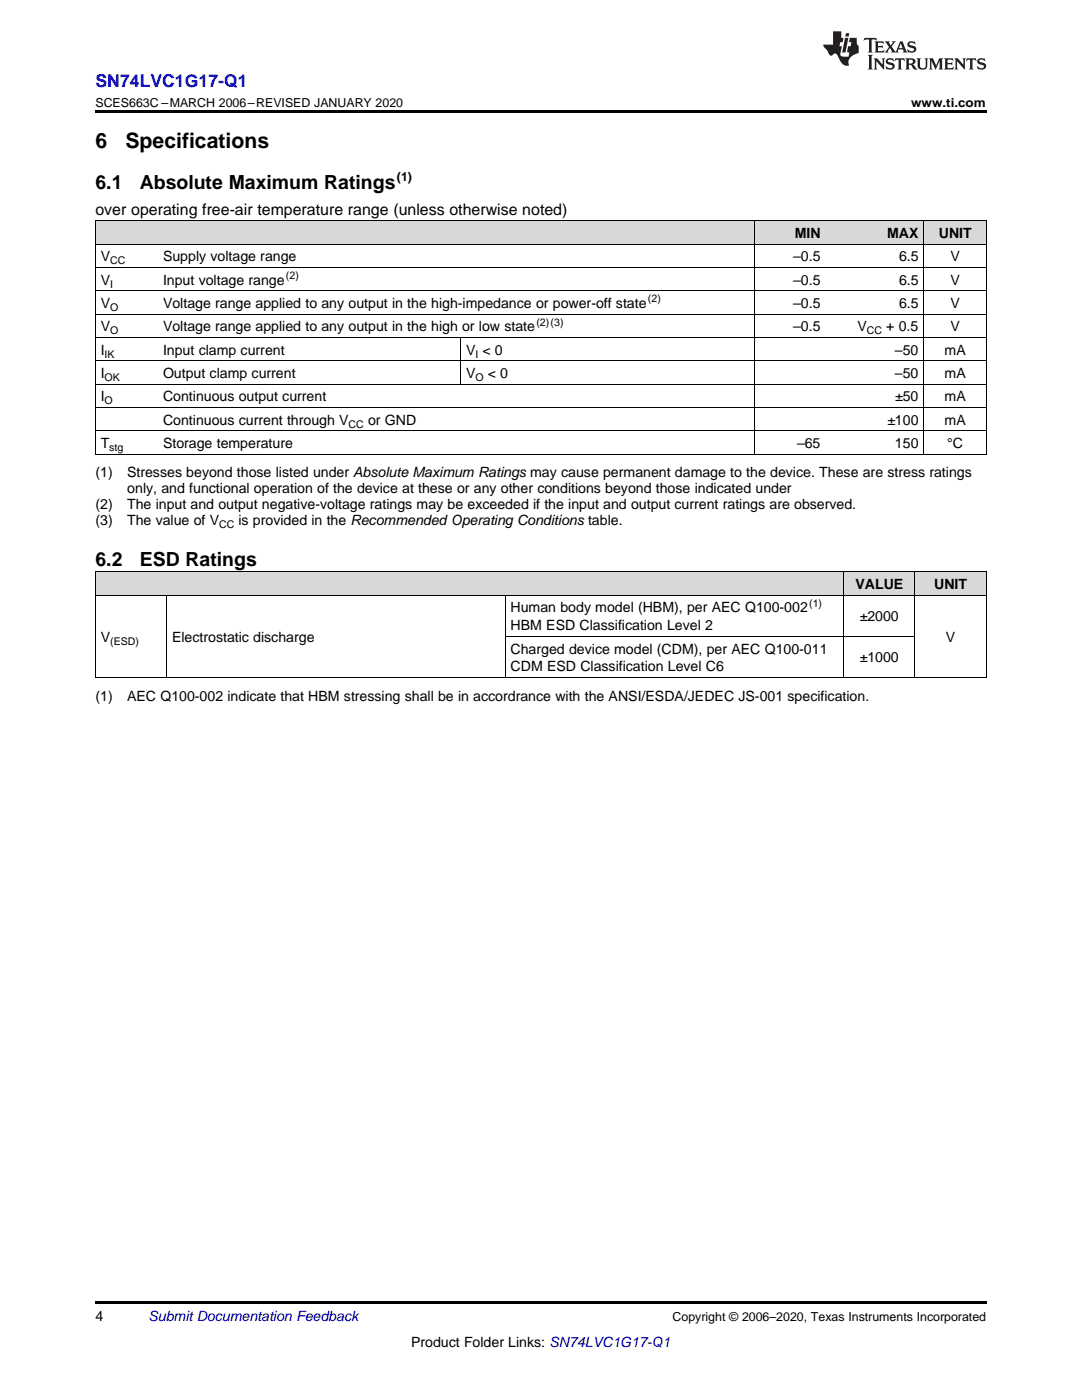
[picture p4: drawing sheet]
<svg xmlns="http://www.w3.org/2000/svg" width="216mm" height="279mm" viewBox="0 0 216 279" stroke-linecap="round" stroke-linejoin="round" font-family="sans-serif">
<defs><g id="words">
<g font-size="4.2">
<text x="19" y="29.6">6</text>
<text x="25" y="29.6">Specifications</text>
</g>
<g font-size="3.9">
<text x="19" y="37.7">6.1</text>
<text x="27.9" y="37.7">Absolute Maximum Ratings</text>
<text x="19" y="112.9">6.2</text>
<text x="27.9" y="112.9">ESD Ratings</text>
</g>
<text font-size="3.5" fill="#00f" x="19" y="17.3">SN74LVC1G17-Q1</text>
<text font-size="3.2" x="19" y="42.9">over operating free-air temperature range (unless otherwise noted)</text>
<g font-size="2.8">
<text x="158.6" y="47.5">MIN</text>
<text x="177" y="47.5">MAX</text>
<text x="187.3" y="47.5">UNIT</text>
<text x="20.1" y="52.2">V</text>
<text x="32.5" y="52.2">Supply voltage range</text>
<text x="158.3" y="52.2">–0.5</text>
<text x="179.4" y="52.2">6.5</text>
<text x="189.7" y="52.2">V</text>
<text x="20.1" y="56.8">V</text>
<text x="32.5" y="56.8">Input voltage range</text>
<text x="158.3" y="56.8">–0.5</text>
<text x="179.4" y="56.8">6.5</text>
<text x="189.7" y="56.8">V</text>
<text x="20.1" y="61.5">V</text>
<text x="32.5" y="61.5">Voltage range applied to any output in the high-impedance or power-off state</text>
<text x="158.3" y="61.5">–0.5</text>
<text x="179.4" y="61.5">6.5</text>
<text x="189.7" y="61.5">V</text>
<text x="20.1" y="66.1">V</text>
<text x="20.1" y="70.8">I</text>
<text x="32.5" y="66.1">Voltage range applied to any output in the high or low state</text>
<text x="32.5" y="70.8">Input clamp current</text>
<text x="93" y="70.8">V &lt; 0</text>
<text x="158.3" y="66.1">–0.5</text>
<text x="171.1" y="66.1">V</text>
<text x="176.8" y="66.1">+ 0.5</text>
<text x="178.6" y="70.8">–50</text>
<text x="188.5" y="70.8">mA</text>
<text x="189.7" y="66.1">V</text>
<text x="20.1" y="75.5">I</text>
<text x="32.5" y="75.5">Output clamp current</text>
<text x="93" y="75.5">V</text>
<text x="97.3" y="75.5">&lt; 0</text>
<text x="178.6" y="75.5">–50</text>
<text x="188.5" y="75.5">mA</text>
<text x="20.1" y="80.1">I</text>
<text x="32.5" y="80.1">Continuous output current</text>
<text x="178.6" y="80.1">±50</text>
<text x="188.5" y="80.1">mA</text>
<text x="20.1" y="89.4">T</text>
<text x="32.5" y="84.8">Continuous current through V</text>
<text x="32.5" y="89.4">Storage temperature</text>
<text x="73.5" y="84.8">or GND</text>
<text x="159" y="89.4">–65</text>
<text x="177.1" y="84.8">±100</text>
<text x="178.6" y="89.4">150</text>
<text x="188.5" y="84.8">mA</text>
<text x="189" y="89.4">°C</text>
<text x="19" y="95.3">(1)</text>
<text x="25.4" y="95.3">Stresses beyond those listed under Absolute Maximum Ratings may cause permanent damage to the device. These are stress ratings</text>
<text x="19" y="101.6">(2)</text>
<text x="25.4" y="101.6">The input and output negative-voltage ratings may be exceeded if the input and output current ratings are observed.</text>
<text x="25.4" y="98.5">only, and functional operation of the device at these or any other conditions beyond those indicated under</text>
<text x="19" y="104.8">(3)</text>
<text x="25.4" y="104.8">The value of V</text>
<text x="47.6" y="104.8">is provided in the Recommended Operating Conditions table.</text>
<text x="170.7" y="117.5">VALUE</text>
<text x="186.4" y="117.5">UNIT</text>
<text x="101.9" y="122.2">Human body model (HBM), per AEC Q100-002</text>
<text x="101.9" y="125.8">HBM ESD Classification Level 2</text>
<text x="171.6" y="124">±2000</text>
<text x="20.1" y="128.1">V</text>
<text x="34.3" y="128.1">Electrostatic discharge</text>
<text x="101.9" y="130.4">Charged device model (CDM), per AEC Q100-011</text>
<text x="188.7" y="128.1">V</text>
<text x="101.9" y="134">CDM ESD Classification Level C6</text>
<text x="171.6" y="132.2">±1000</text>
<text x="19" y="139.8">(1)</text>
<text x="25.4" y="139.8">AEC Q100-002 indicate that HBM stressing shall be in accordrance with the ANSI/ESDA/JEDEC JS-001 specification.</text>
<text x="19" y="263.6">4</text>
<text x="82" y="268.9">Product Folder Links: SN74LVC1G17-Q1</text>
</g>
<text font-size="2.8" fill="#0000c8" x="29.6" y="263.6">Submit Documentation Feedback</text>
<g font-size="2.5">
<text x="19" y="21.4">SCES663C –MARCH 2006–REVISED JANUARY 2020</text>
<text x="181.8" y="21.4">www.ti.com</text>
<text x="79.2" y="36.2">(1)</text>
<text x="134.2" y="263.6">Copyright © 2006–2020, Texas Instruments Incorporated</text>
</g>
<g font-size="2.1">
<text x="22" y="52.7">CC</text>
<text x="22" y="57.4">I</text>
<text x="57.1" y="55.7">(2)</text>
<text x="22" y="62.1">O</text>
<text x="107" y="65">(2)(3)</text>
<text x="129.3" y="60.4">(2)</text>
<text x="20.9" y="71.4">IK</text>
<text x="22" y="66.7">O</text>
<text x="94.9" y="71.4">I</text>
<text x="173" y="66.7">CC</text>
<text x="20.9" y="76">OK</text>
<text x="94.9" y="76">O</text>
<text x="20.9" y="80.7">O</text>
<text x="21.8" y="90">stg</text>
<text x="69.6" y="85.3">CC</text>
<text x="43.7" y="105.4">CC</text>
<text x="161.5" y="121.1">(1)</text>
<text x="22" y="128.7">(ESD)</text>
</g>
</g></defs>
<g fill="#d8d8d8">
<path d="M19 114.2h14.3v4.6h-14.3z"/>
<path d="M33.3 114.2h67.5v4.6h-67.5z"/>
<path d="M100.8 114.2h67.6v4.6h-67.6z"/>
<path d="M168.4 114.2h14.2v4.6h-14.2z"/>
<path d="M182.6 114.2h14.2v4.6h-14.2z"/>
<path d="M19 44.1h12.5v4.7h-12.5z"/>
<path d="M31.5 44.1h60.4v4.7h-60.4z"/>
<path d="M91.9 44.1h58.7v4.7h-58.7z"/>
<path d="M150.6 44.1h14.2v4.7h-14.2z"/>
<path d="M164.8 44.1h19.6v4.7h-19.6z"/>
<path d="M184.4 44.1h12.4v4.7h-12.4z"/>
</g>
<path d="M19 22h177.8v.5h-177.8zM19 135.2l.2 .1zM100.7 135.2l.1 .1zM168.3 135.2l.1 .1zM182.5 135.2l.1 .1zM196.7 135.2l.1 .1zM19 259.7h177.8v.5h-177.8z" fill="#000"/>
<g fill="none" stroke="#000" stroke-width=".2">
<path d="M19 58h177.8M19 53.4h177.8M19 48.7h177.8M19 44.1h177.8M19.1 44.1v46.6M150.5 44.1v46.6M184.3 44.1v46.6M196.8 44.1v46.6M19 76.7h177.8M19 72h177.8M19 67.4h177.8M19 62.7h177.8"/>
<path d="M91.9 67.4v9.3M19 90.6h177.8M19 86h177.8M19 81.3h177.8M19 118.8h177.8M19 114.1h177.8M19.1 114.1v21.2M33.2 118.8v16.5M100.8 118.8v16.5M168.3 114.1v21.2M182.5 114.1v21.2M196.8 114.1v21.2"/>
<path d="M19 135.2h177.8M100.8 127h81.8"/>
</g>
<g fill="#231f20">
<path d="M172.5 7.6l-.1 .5 .4-.2h.6v.1v2.1l-.2 .4h.9l-.2-.4v-2.1l.1-.1h.5l.5 .2-.2-.5zM174.5 8.3l.2 .3v1.5l-.2 .4h1.8l.2-.6a1.04 1.04 0 0 1-1.3 .2v-.7h.6l.3 .2v-.6l-.3 .2h-.6v-.6l.8-.1 .4 .3-.2-.5zM176.5 8.3l.9 1.1-.9 1.1h.8l-.2-.2 .4-.7 .5 .7-.2 .2h1.5l-.2-.2 .2-.4h.9l.1 .4-.2 .2h1l-.3-.3-.7-1.9h-.5l-.9 2-.8-1 .9-1h-.8l.1 .3-.4 .5-.3-.6 .1-.2zM179.7 8.6l.4 1h-.7zM181.3 8.4a.63 .63 0 0 0-.2 .7 .63 .63 0 0 0 .6 .4l.6 .2 .1 .2a.75 .75 0 0 1-.7 .4 .75 .75 0 0 1-.6-.5l.1 .7 .1-.1a1.11 1.11 0 0 0 1.5-.6 1.13 1.13 0 0 0-1.2-.8l-.1-.4a1.04 1.04 0 0 1 1.2 .2l-.2-.5-.2 .1-.4-.2zM173.2 10.9l.2 .4v2.2l-.2 .4h1l-.3-.4v-2.2l.3-.4zM174.3 11.6l.3 .4v1.5l-.3 .4h.8l-.2-.4v-1.3l1.5 1.7v-1.9l.2-.4h-.7l.2 .4v.9l-1.1-1.3zM177 11.8a.62 .62 0 0 0-.2 .7 .62 .62 0 0 0 .6 .4l.6 .1 .1 .3a.76 .76 0 0 1-.7 .3 .76 .76 0 0 1-.7-.4l.2 .7 .1-.1a1.11 1.11 0 0 0 1.5-.6 1.13 1.13 0 0 0-1.2-.8l-.1-.4a1.04 1.04 0 0 1 1.2 .2l-.2-.6-.2 .1-.5-.1zM178.7 11.6l-.2 .6a.61 .61 0 0 1 .8-.3v1.6l-.2 .4h.9l-.2-.4v-1.6a.63 .63 0 0 1 .7 .3l-.1-.6zM180.6 11.6l.3 .4v1.5l-.3 .4h1l-.2-.2-.1-.8 .6 .2a.76 .76 0 0 0 1.2 .7l-1-1a.58 .58 0 0 0 .6-.5 .58 .58 0 0 0-.5-.6zM181.4 11.9h.1a.45 .45 0 0 1 .5 .1 .45 .45 0 0 1 .1 .5l-.8 .2zM182.9 11.6l.2 .2a2.17 2.17 0 0 0 .3 1.9 .99 .99 0 0 0 1.6-.6v-1.1l.2-.4h-.7l.2 .2a1.92 1.92 0 0 1-.2 1.8 .6 .6 0 0 1-.9-.5v-1.1l.2-.4zM185.4 11.6l.2 .4v1.5l-.2 .4h.7l-.2-.4v-1.4l.8 1.8 .8-1.8v1.4l-.2 .4h.9l-.2-.4v-1.5l.2-.4h-.8l-.6 1.5-.6-1.5zM188.4 11.6l.2 .4v1.5l-.2 .4h1.8l.1-.6a1.04 1.04 0 0 1-1.2 .1v-.6h.5l.4 .2v-.6l-.4 .2h-.5v-.7h.8l.3 .3-.1-.6zM190.5 11.6l.2 .4v1.5l-.2 .4h.7l-.2-.4v-1.3l1.5 1.7v-1.9l.2-.4h-.7l.2 .4v.9l-1.1-1.3zM192.9 11.6l-.1 .6a.61 .61 0 0 1 .7-.3l.1 1.6-.3 .4h1l-.3-.4 .1-1.6a.63 .63 0 0 1 .7 .3l-.1-.6zM195.2 11.8a.62 .62 0 0 0-.2 .7 .62 .62 0 0 0 .6 .4l.6 .1 .1 .3a.76 .76 0 0 1-.7 .3 .76 .76 0 0 1-.6-.4l.1 .7 .1-.1a1.11 1.11 0 0 0 1.6-.6 1.13 1.13 0 0 0-1.3-.8l-.1-.4a1.04 1.04 0 0 1 1.2 .2l-.1-.6-.2 .1-.5-.1z"/>
<path d="M166.2 6.3v2.6h-1.9v.4l.8 .9a.91 .91 0 0 0 1 .8 .56 .56 0 0 1 .5-.3 .56 .56 0 0 1 .5 .3l.4 .8a1.53 1.53 0 0 0 1.9 1.2 1.54 1.54 0 0 1 1-2.1l.9-.3v-1.4a1.52 1.52 0 0 1-.4-1.6h-1.3l-.2 .8h.5l-.2 .8h-.5l-.1 1v.2l.4 .1-.2 .8a1.93 1.93 0 0 1-1.6-.3l.3-1.8h-.5l.2-.8h.4l.2-.8h-.4v-1.3zM168.6 7.6l-.6 2.9h.7l.6-2.9zM168.8 6.6l-.1 .7h.6l.2-.7z"/>
</g>
<use href="#words"/>
</svg>
